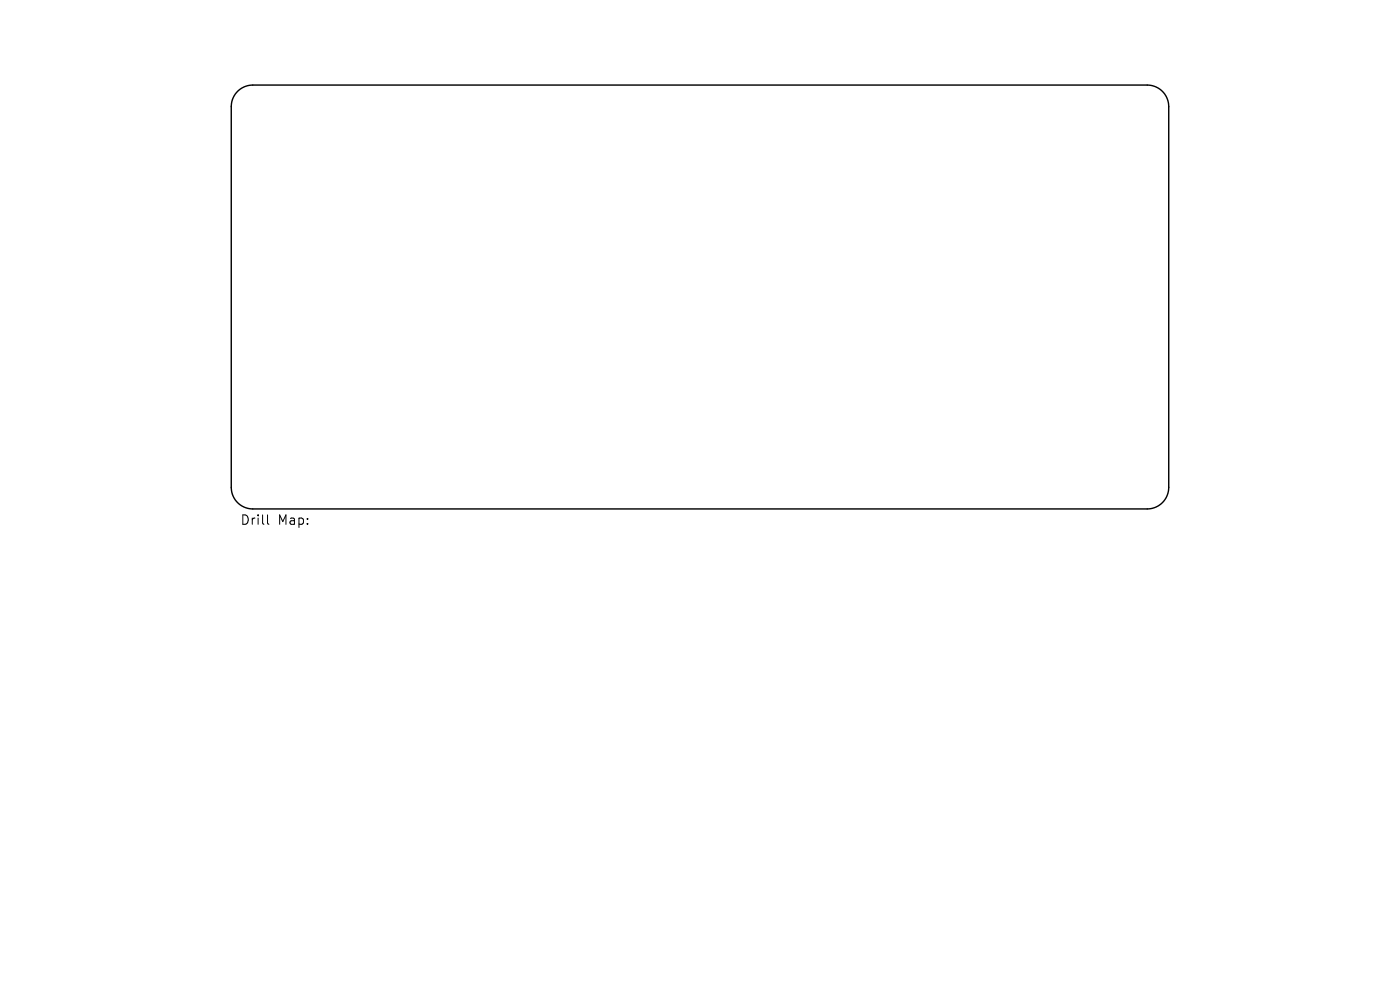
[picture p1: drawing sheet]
<svg xmlns="http://www.w3.org/2000/svg" width="297mm" height="210mm" viewBox="0 0 297 210" stroke-linecap="round" stroke-linejoin="round" font-family="sans-serif">
<defs><g id="words">
<g font-size="2.8">
<text x="50.9" y="111.6">Drill</text>
<text x="58.9" y="111.6">Map:</text>
</g>
</g></defs>
<path d="M50.4 19.4a4.6 4.6 0 0 1 3.2-1.4h189.8a4.6 4.6 0 0 1 4.5 4.6v80.8a4.6 4.6 0 0 1-4.5 4.6h-189.8a4.6 4.6 0 0 1-4.5-4.6v-80.8a4.6 4.6 0 0 1 1.3-3.2z" fill="none" stroke="#000" stroke-width=".3"/>
<path d="M56.8 109.2v1.7l.2 .3" fill="none" stroke="#000" stroke-width=".21"/>
<use href="#words"/>
</svg>
